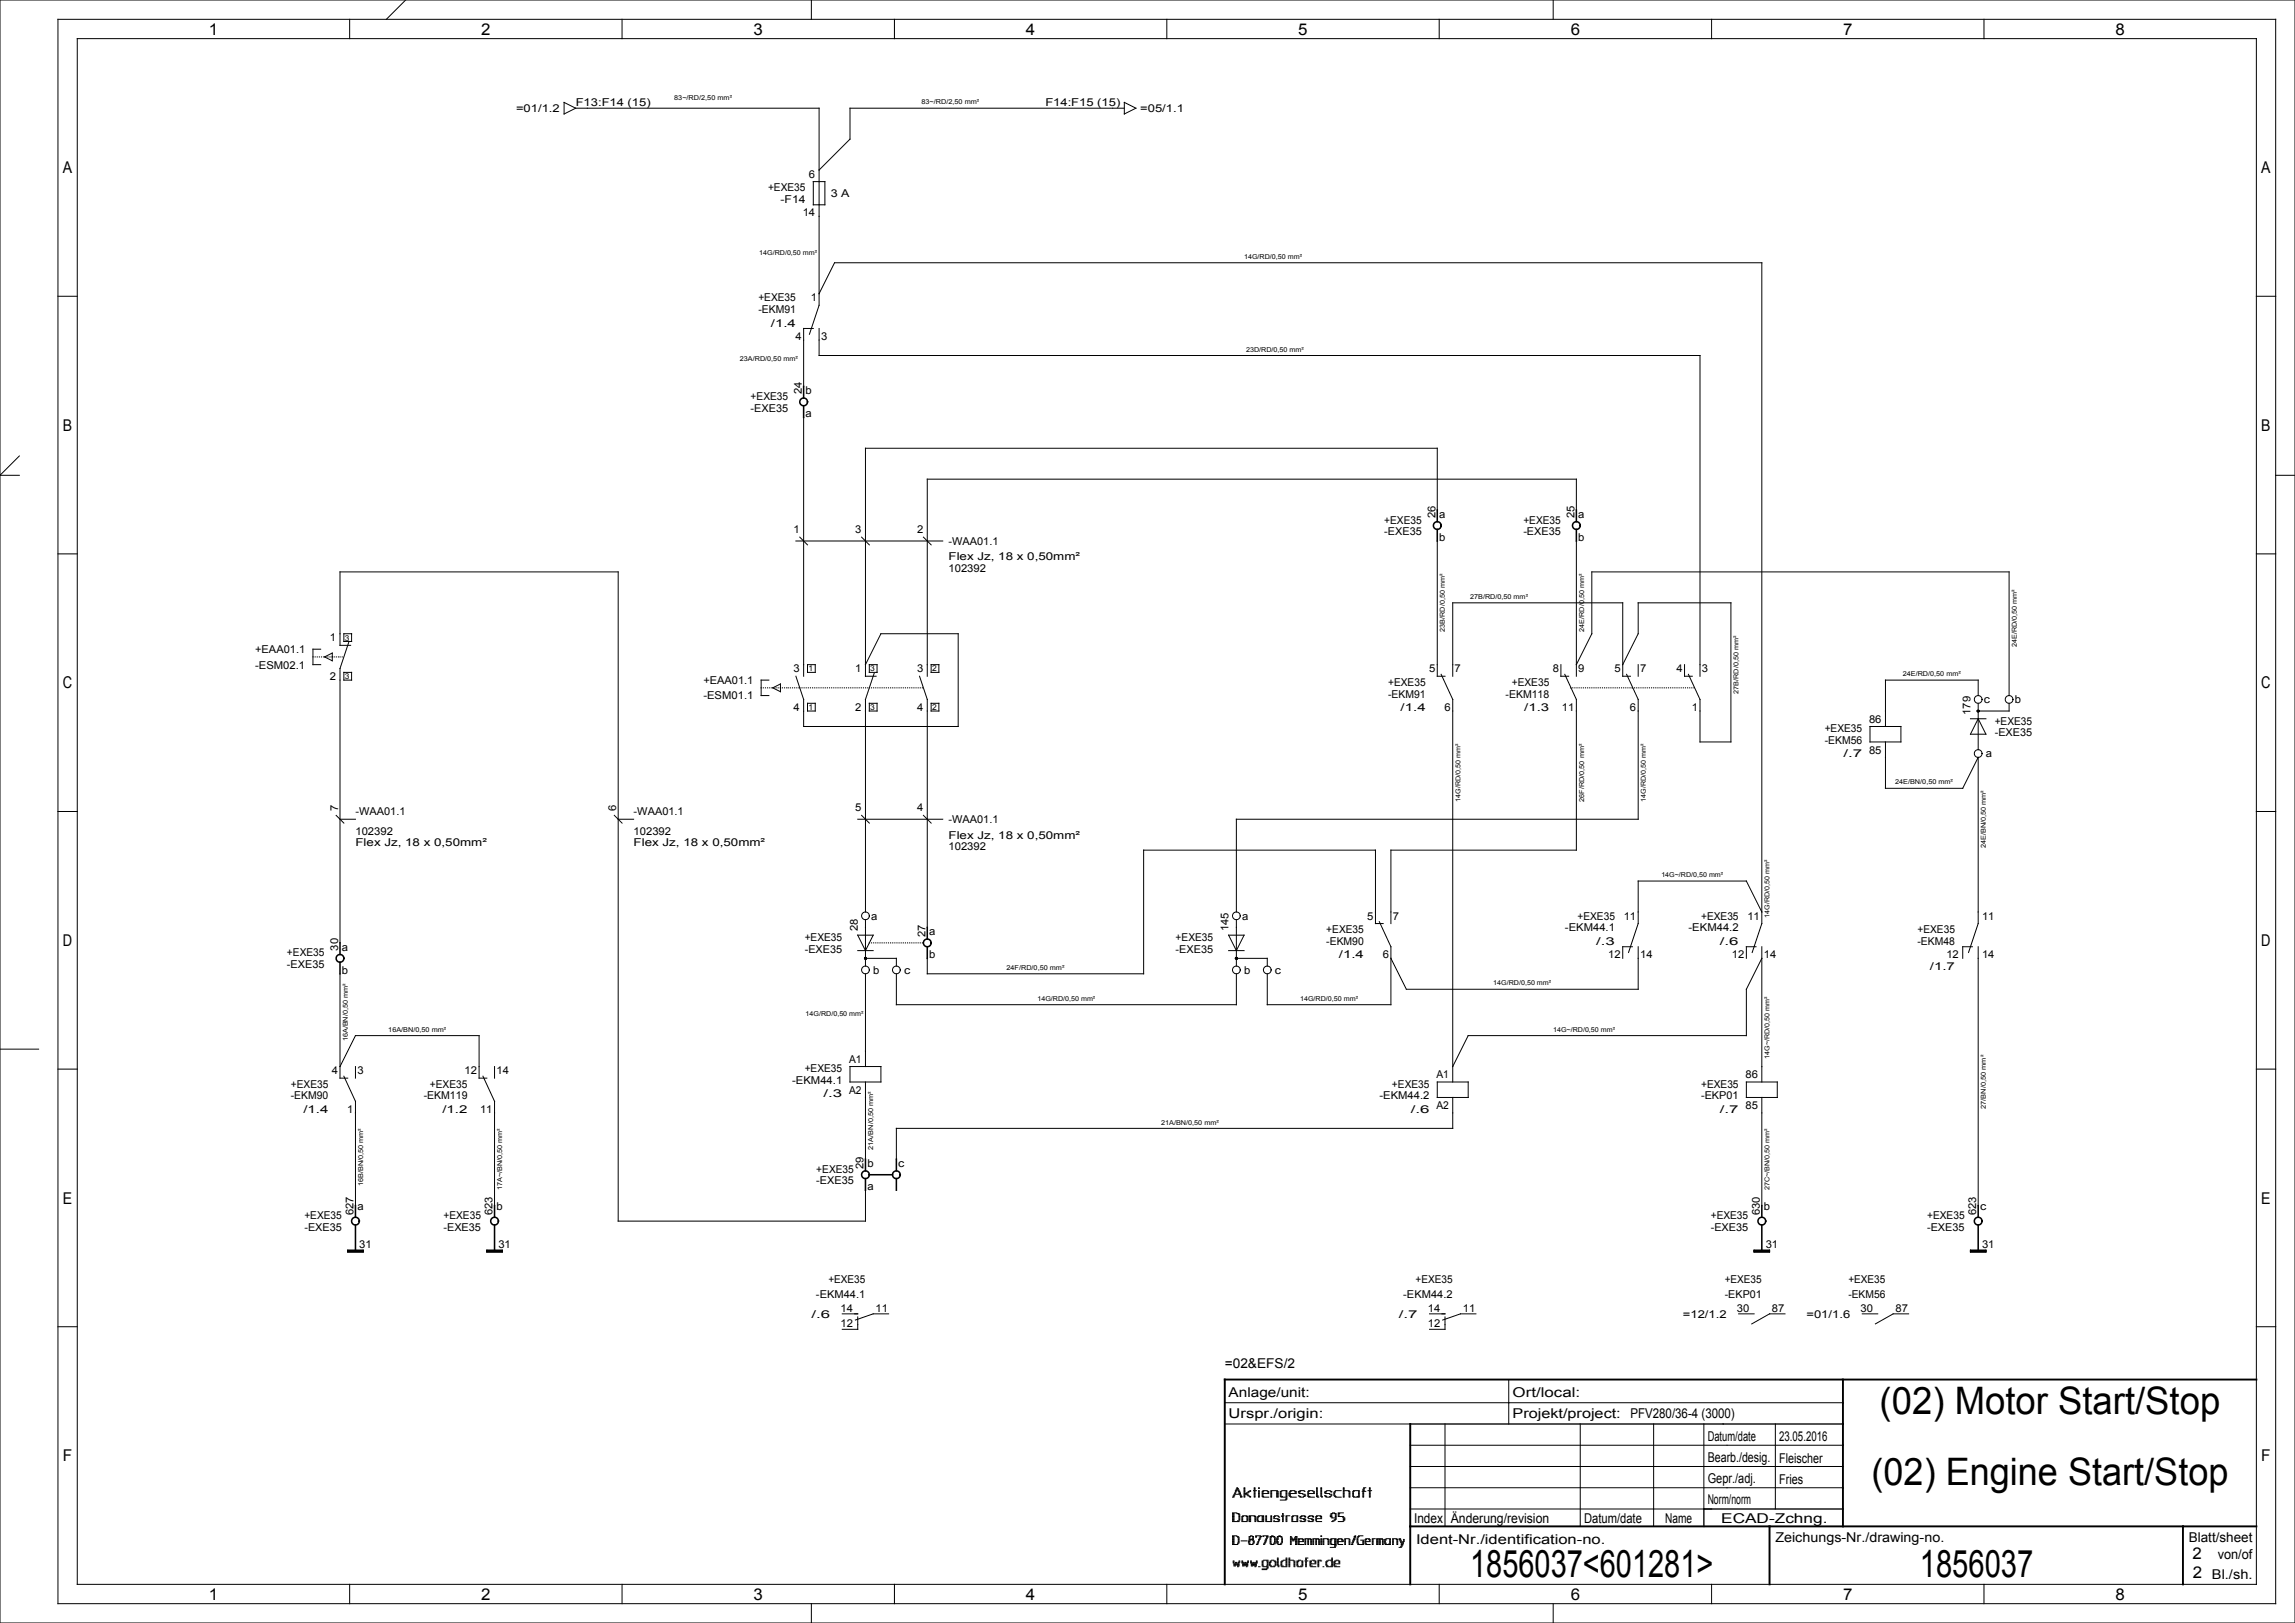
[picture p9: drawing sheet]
<svg xmlns="http://www.w3.org/2000/svg" width="594mm" height="420mm" viewBox="0 0 594 420" stroke-linecap="round" stroke-linejoin="round" font-family="sans-serif">
<defs><g id="words">
<g font-size="9.8">
<text x="486.5" y="365.9">(02) Motor Start/Stop</text>
<text x="484.4" y="384.4">(02) Engine Start/Stop</text>
<text x="380.5" y="408">1856037&lt;601281&gt;</text>
<text x="496.9" y="408">1856037</text>
</g>
<g font-size="4.2">
<text x="54" y="9">1</text>
<text x="124.5" y="9">2</text>
<text x="195" y="9">3</text>
<text x="265.5" y="9">4</text>
<text x="336" y="9">5</text>
<text x="406.5" y="9">6</text>
<text x="477" y="9">7</text>
<text x="547.5" y="9">8</text>
<text x="16.3" y="44.8">A</text>
<text x="585.3" y="44.8">A</text>
<text x="16.3" y="111.5">B</text>
<text x="585.3" y="111.5">B</text>
<text x="16.3" y="178.2">C</text>
<text x="585.3" y="178.2">C</text>
<text x="16.3" y="244.8">D</text>
<text x="585.3" y="244.8">D</text>
<text x="16.3" y="311.5">E</text>
<text x="585.3" y="311.5">E</text>
<text x="16.3" y="378.2">F</text>
<text x="585.3" y="378.2">F</text>
<text x="567.5" y="403.5">2</text>
<text x="54" y="414">1</text>
<text x="124.5" y="414">2</text>
<text x="195" y="414">3</text>
<text x="265.5" y="414">4</text>
<text x="336" y="414">5</text>
<text x="406.5" y="414">6</text>
<text x="477" y="414">7</text>
<text x="547.5" y="414">8</text>
<text x="567.5" y="408.5">2</text>
</g>
<g font-size="3.5">
<text x="317" y="354">=02&amp;EFS/2</text>
<text x="318" y="361.5">Anlage/unit:</text>
<text x="391.5" y="361.5">Ort/local:</text>
<text x="318" y="367">Urspr./origin:</text>
<text x="391.5" y="367">Projekt/project:</text>
<text x="422" y="367">PFV280/36-4 (3000)</text>
<text x="442" y="372.9">Datum/date</text>
<text x="460.5" y="373">23.05.2016</text>
<text x="442" y="383.9">Gepr./adj.</text>
<text x="442" y="378.4">Bearb./desig.</text>
<text x="460.5" y="378.5">Fleischer</text>
<text x="442" y="389.3">Norm/norm</text>
<text x="460.5" y="384">Fries</text>
<text x="366" y="394">Index</text>
<text x="375.5" y="394">Änderung/revision</text>
<text x="410" y="394">Datum/date</text>
<text x="431" y="394">Name</text>
<text x="445.5" y="394">ECAD-Zchng.</text>
<text x="366.5" y="399.5">Ident-Nr./identification-no.</text>
<text x="459.5" y="399">Zeichungs-Nr./drawing-no.</text>
<text x="566.5" y="399">Blatt/sheet</text>
<text x="574" y="403.5">von/of</text>
<text x="572.5" y="408.5">Bl./sh.</text>
</g>
<g font-size="2.8">
<text x="133.6" y="29">=01/1.2</text>
<text x="149" y="27.4">F13:F14 (15)</text>
<text x="270.6" y="27.4">F14:F15 (15)</text>
<text x="295.1" y="29">=05/1.1</text>
<text x="209.4" y="46">6</text>
<text x="198.8" y="49.5">+EXE35</text>
<text x="202" y="52.5">-F14</text>
<text x="215" y="51">3 A</text>
<text x="207.8" y="56">14</text>
<text x="196.3" y="78">+EXE35</text>
<text x="209.9" y="78">1</text>
<text x="196.3" y="81">-EKM91</text>
<text x="199.5" y="84.5">/1.4</text>
<text x="205.9" y="88">4</text>
<text x="212.5" y="88">3</text>
<text x="194.3" y="106.5">-EXE35</text>
<text x="194.3" y="103.5">+EXE35</text>
<text x="207.5" y="102" transform="rotate(-90 207.5 102)">24</text>
<text x="208.5" y="102">b</text>
<text x="208.5" y="108">a</text>
<text x="358.3" y="135.5">+EXE35</text>
<text x="371.5" y="134" transform="rotate(-90 371.5 134)">26</text>
<text x="372.5" y="134">a</text>
<text x="394.3" y="135.5">+EXE35</text>
<text x="407.5" y="134" transform="rotate(-90 407.5 134)">25</text>
<text x="408.5" y="134">a</text>
<text x="205.4" y="138">1</text>
<text x="221.4" y="138">3</text>
<text x="237.4" y="138">2</text>
<text x="245.5" y="141">-WAA01.1</text>
<text x="358.3" y="138.5">-EXE35</text>
<text x="372.5" y="140">b</text>
<text x="394.3" y="138.5">-EXE35</text>
<text x="408.5" y="140">b</text>
<text x="245.5" y="148">102392</text>
<text x="245.5" y="145">Flex Jz, 18 x 0,50mm²</text>
<text x="85.4" y="166">1</text>
<text x="66" y="169">+EAA01.1</text>
<text x="66" y="173">-ESM02.1</text>
<text x="205.4" y="174">3</text>
<text x="221.4" y="174">1</text>
<text x="237.4" y="174">3</text>
<text x="369.9" y="174">5</text>
<text x="376.5" y="174">7</text>
<text x="401.9" y="174">8</text>
<text x="408.5" y="174">9</text>
<text x="417.9" y="174">5</text>
<text x="424.5" y="174">7</text>
<text x="433.9" y="174">4</text>
<text x="440.5" y="174">3</text>
<text x="85.4" y="176">2</text>
<text x="182" y="177">+EAA01.1</text>
<text x="359.3" y="177.5">+EXE35</text>
<text x="391.3" y="177.5">+EXE35</text>
<text x="182" y="181">-ESM01.1</text>
<text x="205.4" y="184">4</text>
<text x="221.4" y="184">2</text>
<text x="237.4" y="184">4</text>
<text x="359.3" y="180.5">-EKM91</text>
<text x="362.5" y="184">/1.4</text>
<text x="373.9" y="184">6</text>
<text x="389.7" y="180.5">-EKM118</text>
<text x="394.5" y="184">/1.3</text>
<text x="404.3" y="184">11</text>
<text x="421.9" y="184">6</text>
<text x="437.9" y="184">1</text>
<text x="510" y="185" transform="rotate(-90 510 185)">179</text>
<text x="513.5" y="182">c</text>
<text x="521.5" y="182">b</text>
<text x="472.3" y="189.5">+EXE35</text>
<text x="483.8" y="187">86</text>
<text x="516.3" y="187.5">+EXE35</text>
<text x="516.3" y="190.5">-EXE35</text>
<text x="472.3" y="192.5">-EKM56</text>
<text x="477.1" y="196">/.7</text>
<text x="483.8" y="195">85</text>
<text x="514" y="196">a</text>
<text x="87.5" y="210" transform="rotate(-90 87.5 210)">7</text>
<text x="159.5" y="210" transform="rotate(-90 159.5 210)">6</text>
<text x="221.4" y="210">5</text>
<text x="237.4" y="210">4</text>
<text x="92" y="211">-WAA01.1</text>
<text x="92" y="216">102392</text>
<text x="164" y="211">-WAA01.1</text>
<text x="164" y="216">102392</text>
<text x="245.5" y="213">-WAA01.1</text>
<text x="92" y="219">Flex Jz, 18 x 0,50mm²</text>
<text x="164" y="219">Flex Jz, 18 x 0,50mm²</text>
<text x="245.5" y="220">102392</text>
<text x="245.5" y="217">Flex Jz, 18 x 0,50mm²</text>
<text x="225.5" y="238">a</text>
<text x="321.5" y="238">a</text>
<text x="353.9" y="238">5</text>
<text x="360.5" y="238">7</text>
<text x="408.3" y="238">+EXE35</text>
<text x="420.3" y="238">11</text>
<text x="440.3" y="238">+EXE35</text>
<text x="452.3" y="238">11</text>
<text x="513" y="238">11</text>
<text x="208.3" y="243.5">+EXE35</text>
<text x="222" y="241" transform="rotate(-90 222 241)">28</text>
<text x="239.5" y="242.5" transform="rotate(-90 239.5 242.5)">27</text>
<text x="240.5" y="242">a</text>
<text x="304.3" y="243.5">+EXE35</text>
<text x="318" y="241" transform="rotate(-90 318 241)">145</text>
<text x="343.3" y="241.5">+EXE35</text>
<text x="343.3" y="244.5">-EKM90</text>
<text x="405" y="241">-EKM44.1</text>
<text x="413.1" y="244.5">/.3</text>
<text x="437" y="241">-EKM44.2</text>
<text x="445.1" y="244.5">/.6</text>
<text x="496.3" y="244.5">-EKM48</text>
<text x="496.3" y="241.5">+EXE35</text>
<text x="74.3" y="247.5">+EXE35</text>
<text x="74.3" y="250.5">-EXE35</text>
<text x="87.5" y="246" transform="rotate(-90 87.5 246)">30</text>
<text x="88.5" y="246">a</text>
<text x="208.3" y="246.5">-EXE35</text>
<text x="240.5" y="248">b</text>
<text x="304.3" y="246.5">-EXE35</text>
<text x="346.5" y="248">/1.4</text>
<text x="357.9" y="248">6</text>
<text x="416.3" y="248">12</text>
<text x="424.5" y="248">14</text>
<text x="448.3" y="248">12</text>
<text x="456.5" y="248">14</text>
<text x="499.5" y="251">/1.7</text>
<text x="503.8" y="248">12</text>
<text x="513" y="248">14</text>
<text x="88.5" y="252">b</text>
<text x="226" y="252">b</text>
<text x="234" y="252">c</text>
<text x="322" y="252">b</text>
<text x="330" y="252">c</text>
<text x="219.8" y="275">A1</text>
<text x="75.3" y="281.5">+EXE35</text>
<text x="85.9" y="278">4</text>
<text x="92.5" y="278">3</text>
<text x="111.3" y="281.5">+EXE35</text>
<text x="120.3" y="278">12</text>
<text x="128.5" y="278">14</text>
<text x="205" y="280.5">-EKM44.1</text>
<text x="208.3" y="277.5">+EXE35</text>
<text x="360.3" y="281.5">+EXE35</text>
<text x="371.8" y="279">A1</text>
<text x="440.3" y="281.5">+EXE35</text>
<text x="451.8" y="279">86</text>
<text x="75.3" y="284.5">-EKM90</text>
<text x="109.7" y="284.5">-EKM119</text>
<text x="213.1" y="284">/.3</text>
<text x="219.8" y="283">A2</text>
<text x="357" y="284.5">-EKM44.2</text>
<text x="371.8" y="287">A2</text>
<text x="440.3" y="284.5">-EKP01</text>
<text x="451.8" y="287">85</text>
<text x="78.5" y="288">/1.4</text>
<text x="89.9" y="288">1</text>
<text x="114.5" y="288">/1.2</text>
<text x="124.3" y="288">11</text>
<text x="365.1" y="288">/.6</text>
<text x="445.1" y="288">/.7</text>
<text x="211.3" y="303.5">+EXE35</text>
<text x="223.5" y="302.5" transform="rotate(-90 223.5 302.5)">29</text>
<text x="224.5" y="302">b</text>
<text x="232.5" y="302">c</text>
<text x="211.3" y="306.5">-EXE35</text>
<text x="224.5" y="308">a</text>
<text x="78.8" y="315.5">+EXE35</text>
<text x="91.5" y="314.5" transform="rotate(-90 91.5 314.5)">627</text>
<text x="92.5" y="313">a</text>
<text x="114.8" y="315.5">+EXE35</text>
<text x="127.5" y="314.5" transform="rotate(-90 127.5 314.5)">623</text>
<text x="128.5" y="313">b</text>
<text x="442.8" y="315.5">+EXE35</text>
<text x="455.5" y="314.5" transform="rotate(-90 455.5 314.5)">630</text>
<text x="456.5" y="313">b</text>
<text x="498.8" y="315.5">+EXE35</text>
<text x="511.5" y="314.5" transform="rotate(-90 511.5 314.5)">623</text>
<text x="512.5" y="313">c</text>
<text x="78.8" y="318.5">-EXE35</text>
<text x="93" y="323">31</text>
<text x="114.8" y="318.5">-EXE35</text>
<text x="129" y="323">31</text>
<text x="442.8" y="318.5">-EXE35</text>
<text x="457" y="323">31</text>
<text x="498.8" y="318.5">-EXE35</text>
<text x="513" y="323">31</text>
<text x="214.4" y="332">+EXE35</text>
<text x="366.4" y="332">+EXE35</text>
<text x="446.4" y="332">+EXE35</text>
<text x="478.4" y="332">+EXE35</text>
<text x="210" y="341">/.6</text>
<text x="211.2" y="336">-EKM44.1</text>
<text x="217.6" y="339.4">14</text>
<text x="226.6" y="339.4">11</text>
<text x="362" y="341">/.7</text>
<text x="363.2" y="336">-EKM44.2</text>
<text x="369.6" y="339.4">14</text>
<text x="378.6" y="339.4">11</text>
<text x="435.6" y="341">=12/1.2</text>
<text x="446.4" y="336">-EKP01</text>
<text x="449.6" y="339.4">30</text>
<text x="458.6" y="339.4">87</text>
<text x="467.6" y="341">=01/1.6</text>
<text x="478.4" y="336">-EKM56</text>
<text x="481.6" y="339.4">30</text>
<text x="490.6" y="339.4">87</text>
<text x="217.6" y="343.4">12</text>
<text x="369.6" y="343.4">12</text>
</g>
<g font-size="2.1">
<text x="89.2" y="165.7">3</text>
<text x="209.3" y="173.8">1</text>
<text x="225.3" y="173.8">3</text>
<text x="241.2" y="173.8">2</text>
<text x="89.2" y="175.8">3</text>
<text x="209.3" y="183.8">1</text>
<text x="225.3" y="183.8">3</text>
<text x="241.2" y="183.8">2</text>
</g>
<g font-size="1.7">
<text x="174.5" y="26">83~/RD/2,50 mm²</text>
<text x="238.5" y="27">83~/RD/2,50 mm²</text>
<text x="196.5" y="66">14G/RD/0,50 mm²</text>
<text x="322" y="67">14G/RD/0,50 mm²</text>
<text x="191.5" y="93.5">23A/RD/0,50 mm²</text>
<text x="322.5" y="91">23D/RD/0,50 mm²</text>
<text x="380.5" y="155">27B/RD/0,50 mm²</text>
<text x="374" y="163.5" transform="rotate(-90 374 163.5)">23B/RD/0,50 mm²</text>
<text x="410" y="163.5" transform="rotate(-90 410 163.5)">24E/RD/0,50 mm²</text>
<text x="522" y="167.5" transform="rotate(-90 522 167.5)">24E/RD/0,50 mm²</text>
<text x="450" y="179.5" transform="rotate(-90 450 179.5)">27B/RD/0,50 mm²</text>
<text x="492.5" y="175">24E/RD/0,50 mm²</text>
<text x="490.5" y="203">24E/BN/0,50 mm²</text>
<text x="378" y="207.5" transform="rotate(-90 378 207.5)">14G/RD/0,50 mm²</text>
<text x="410" y="207.5" transform="rotate(-90 410 207.5)">26F/RD/0,50 mm²</text>
<text x="426" y="207.5" transform="rotate(-90 426 207.5)">14G/RD/0,50 mm²</text>
<text x="514" y="219.5" transform="rotate(-90 514 219.5)">24E/BN/0,50 mm²</text>
<text x="430" y="227">14G~/RD/0,50 mm²</text>
<text x="458" y="237.5" transform="rotate(-90 458 237.5)">14G/RD/0,50 mm²</text>
<text x="260.5" y="251">24F/RD/0,50 mm²</text>
<text x="386.5" y="255">14G/RD/0,50 mm²</text>
<text x="208.5" y="263">14G/RD/0,50 mm²</text>
<text x="268.5" y="259">14G/RD/0,50 mm²</text>
<text x="336.5" y="259">14G/RD/0,50 mm²</text>
<text x="90" y="269.5" transform="rotate(-90 90 269.5)">16A/BN/0,50 mm²</text>
<text x="100.5" y="267">16A/BN/0,50 mm²</text>
<text x="402" y="267">14G~/RD/0,50 mm²</text>
<text x="458" y="274" transform="rotate(-90 458 274)">14G~/RD/0,50 mm²</text>
<text x="514" y="287" transform="rotate(-90 514 287)">27/BN/0,50 mm²</text>
<text x="300.5" y="291">21A/BN/0,50 mm²</text>
<text x="226" y="297.5" transform="rotate(-90 226 297.5)">21A/BN/0,50 mm²</text>
<text x="94" y="307" transform="rotate(-90 94 307)">16B/BN/0,50 mm²</text>
<text x="130" y="308" transform="rotate(-90 130 308)">17A~/BN/0,50 mm²</text>
<text x="458" y="308" transform="rotate(-90 458 308)">27C~/BN/0,50 mm²</text>
</g>
</g></defs>
<g fill="none" stroke="#000" stroke-width=".26">
<path d="M0 0h594v420h-594zM15 5h574v410h-574zM20 10h564v400h-564zM90.5 5v5M105 0l-5 5M161 5v5M210 0v5M231.5 5v5M302 5v5M372.5 5v5M402 0v5M443 5v5"/>
<path d="M513.5 5v5M146 26.5l3 1.5-3 1.5zM149 28h63v51l-2.5 7.5M291 28h-71v8l-8 8M291 26.5l3 1.5-3 1.5zM210.5 47h3v6h-3zM15 76.7h5M212 76l4-8h240v171l-2.5 7.5M584 76.7h5M210.5 85h-2.5v15M212 85v7h228v83M5 118l-5 5h5"/>
<path d="M208 108v67M206 140h38M207 139l2 2M223 139l2 2M239 139l2 2M372 132v-16h-148v59h2.8M372 140v35h2M408 132v-8h-168v51M408 140v35M589 123h5M15 143.3h5M584 143.3h5"/>
<path d="M83 168h-2v4h2M84 170l2-1v2zM89 174h2v2h-2zM89 164h2v2h-2zM90.3 166.3l-2.3 6.7v71M90.7 167h-2.7v-19h72v168h64v-8M199 176h-2v4h2M200 178l2-1v2zM209 172h2v2h-2zM224 172l4-8h20v24h-40v-7l-2-6M225 172h2v2h-2zM226.3 174.3l-2.3 6.7v55"/>
<path d="M238 175l2 6v59M241 172h2v2h-2zM373 174.5l3 6.5v99M376 175v-19h44v19h2M404 172v3h2M405 174.5l3 6.5v39h-48v19M408 172l4-8v-16h108v32M420 172l4-8v-8h24v36h-8v-11l-3-6.5M421 174.5l3 6.5v31h-104v24M424 172v3M436 172v3h2M512 180v-4h-24v12"/>
<path d="M209 182h2v2h-2zM225 182h2v2h-2zM241 182h2v2h-2zM484 188h8v4h-8zM488 192v12h20l4-8v43l-2.5 7.5M510 186h4M511.8 184h.4M511.8 184.1h.4M511.8 183.9h.4M511.8 184.2h.4M511.8 183.8h.4M511.9 184.2h.2"/>
<path d="M512 182v12M512 186l2 4h-4zM520 182v2h-8.2M15 210h5M87 211l2 2M88 212h4M159 211l2 2M160 212h4M222 212h22M223 211l2 2M239 211l2 2M584 210h5"/>
<path d="M224 238v12M320 238v12M357 238.5l3 6.5v15h-32v-8M358 239h-2v-19h-60v32h-56v-4M456 236l-4-8h-28v11l-2.5 7.5M88 252v27h2M222 246h4M222 242h4l-2 4zM223.8 248h.4M223.8 248h8.2v2M223.8 247.9h.4M223.8 248.1h.4"/>
<path d="M223.8 247.8h.4M223.8 248.2h.4M223.9 247.8h.2M224 248.3h.1M224 252v24M232 252v8h88v-8M318 246h4M318 242h4l-2 4zM319.8 248h.4M319.8 248h8.2v2M319.8 247.9h.4M319.8 248.1h.4"/>
<path d="M319.8 247.8h.4M319.8 248.2h.4M319.9 247.8h.2M320 248.3h.1M422.5 245h-2.5v3M424 245v11h-60l-4-8M454.5 245h-2.5v3M456 248l-4 8v12h-72l-4 8M456 245v35M510.5 245h-2.5v3M512 245v67M0 271.5h10"/>
<path d="M15 276.7h5M88 276l4-8h32v11h2M89 278.5l3 6.5v27M92 276v3M125 278.5l3 6.5v27M128 276v3M220 276h8v4h-8zM584 276.7h5M224 280v20M372 280h8v4h-8zM376 284v8h-144v8M452 280h8v4h-8z"/>
<path d="M456 284v28M90 323.6h4M90 323.7h4M90 323.8h4M90 323.9h4M90 323.5h4v.5h-4zM126 323.6h4M126 323.7h4M126 323.8h4M126 323.9h4M126 323.5h4v.5h-4zM218 340h4"/>
<path d="M230 340h-4l-4.6 1.6M370 340h4M382 340h-4l-4.6 1.6M450 340h4M454 323.6h4M454 323.7h4M454 323.8h4M454 323.9h4M454 323.5h4v.5h-4zM462 340h-4l-4.6 2.6M482 340h4M494 340h-4l-4.6 2.6"/>
<path d="M510 323.6h4M510 323.7h4M510 323.8h4M510 323.9h4M510 323.5h4v.5h-4zM15 343.3h5M222 340.8v3.2h-4M374 340.8v3.2h-4M390.5 357v11.5M584 343.3h5M317 363h160M317 368.5h48"/>
<path d="M365 379.5h112M365 374h112M374 368.5v26.5M409 368.5v26.5M428 368.5v26.5M441 368.5v22M459.5 368.5v22M319 398h.4M319 387.4h.4M319 398.6h.4M319 399.5h.4M319 393h.4"/>
<path d="M319 399.1h.4M319 398.8h.4M319 398.9h.4M319 392.1h.4M319 392.6h.4M319 399.3h.4M319 397.6h.4M319 392.8h.4M319 398.4h.4M319 392.4h.4M319 399.7h1.3M319 393.6h.4"/>
<path d="M319 393.8h1.7M319 398.2h.4M319 393.2h.4M319 392.3h.4M319 391.9h.4M319 391.7h.4M319 397.8h.4M319 393.4h.4M319 397.4h1.1M319 391.5h1.1M319.2 387.1h.4M319.2 387.2h.2"/>
<path d="M319.4 386.9h.2M319.4 386.7h1.7M319.6 386.5h.2M319.6 386.3h.2M319.8 385.9h.1M319.8 385.7h.3M319.8 386.1h.1M319.9 385.6h.2M319.9 385.4h.6M320.1 397.6h.4M320.1 385h.2M320.1 385.2h.4"/>
<path d="M320.1 391.7h.6M320.3 399.5h.2M320.3 399.3h.4M320.3 385.6h.4M320.3 393.6h.4M320.3 397.8h.4M320.5 385.9h.4M320.5 398h.2M320.5 398.6h.2M320.5 399.1h.2M320.5 398.8h.2M320.5 398.9h.2"/>
<path d="M320.5 398.4h.2M320.5 385.7h.2M320.5 398.2h.2M320.5 391.9h.4M320.7 386.5h.4M320.7 393h.2M320.7 392.1h.2M320.7 392.6h.2M320.7 392.8h.2M320.7 392.4h.2M320.7 393.2h.2M320.7 386.1h.2"/>
<path d="M320.7 386.3h.4M320.7 392.3h.2M320.7 393.4h.2M320.9 386.9h.4M321.1 387.4h.3M321.1 387.1h.2M321.1 387.2h.3M321.3 398.8h1.5M321.4 393h.2M321.4 392.6h.2M321.4 392.8h.2M321.4 392.4h.4"/>
<path d="M321.4 393.6h.2M321.4 393.8h1.4M321.4 393.2h.2M321.4 393.4h.2M321.6 392.3h1.2M322 385.9h.2M322 387.4h.2M322 386.5h.2M322 387.1h.2M322 386.9h.2M322 386.7h.4M322 385h.2"/>
<path d="M322 385.6h.2M322 385.7h.2M322 387.2h.2M322 386.1h.2M322 385.2h.2M322 386.3h.2M322 385.4h.2M322.4 386.5h.4M322.6 386.7h.3M322.6 392.4h.3M322.6 386.3h.5M322.8 393h.1"/>
<path d="M322.8 392.6h.1M322.8 386.9h.3M322.8 392.8h.1M322.8 393.6h.1M322.8 393.2h.1M322.8 393.4h.1M322.9 387.1h.4M322.9 386.1h.4M323.1 385.9h.6M323.1 399.1h.2M323.1 398.8h.4M323.1 398.9h.4"/>
<path d="M323.1 399.3h.4M323.3 398h.2M323.3 398.6h.4M323.3 399.5h.2M323.3 393h.4M323.3 392.6h.4M323.3 397.6h.4M323.3 392.8h.4M323.3 398.4h1.1M323.3 392.4h.4M323.3 399.7h1M323.3 393.6h.4"/>
<path d="M323.3 393.8h.4M323.3 387.2h.4M323.3 398.2h.2M323.3 393.2h.4M323.3 392.3h1.5M323.3 397.8h.2M323.3 393.4h.4M323.5 387.4h.2M323.5 385.7h.2M323.7 397.4h.4M324.1 398.6h.3M324.1 397.6h.3"/>
<path d="M324.1 398.2h.3M324.3 398h.1M324.3 399.5h.1M324.3 398.8h.3M324.3 399.3h.3M324.3 397.8h.1M324.4 399.1h.2M324.4 398.9h.2M324.4 385.7h.8M324.6 385.9h.2M324.6 387.4h.2M324.6 386.5h.2"/>
<path d="M324.6 387.1h.2M324.6 386.9h.2M324.6 386.7h.2M324.6 385h.2M324.6 392.4h.4M324.6 385.6h.2M324.6 387.2h.2M324.6 386.1h.2M324.6 385.2h.2M324.6 386.3h.2M324.6 385.4h.2M324.8 393h.2"/>
<path d="M324.8 392.6h.2M324.8 392.8h.2M324.8 393.6h.2M324.8 393.8h.2M324.8 393.2h.2M324.8 393.4h.2M325 397.6h.2M325 397.8h.2M325 397.4h1.3M325.2 399.7h.4M325.4 399.5h.2M325.4 393h.2"/>
<path d="M325.4 392.6h.4M325.4 399.3h.4M325.4 392.8h.2M325.4 393.6h.4M325.4 393.2h.2M325.4 393.4h.2M325.6 399.1h.2M325.6 398.9h.2M325.6 392.4h.3M325.6 393.8h1.5M325.8 385.9h.1M325.8 387.4h.1"/>
<path d="M325.8 386.5h.1M325.8 398.6h.1M325.8 398.8h.1M325.8 387.1h.1M325.8 386.9h.1M325.8 386.7h.1M325.8 398.4h.3M325.8 385h.1M325.8 385.7h.1M325.8 387.2h.1M325.8 386.1h.1M325.8 385.2h.1"/>
<path d="M325.8 386.3h.1M325.8 392.3h1.3M325.9 398h.4M325.9 398.2h.2M326.1 397.6h.4M326.1 397.8h.2M326.7 385.9h.4M326.7 386.5h1.7M326.7 393h.4M326.7 387.1h.2M326.7 392.6h.4M326.7 386.9h.2"/>
<path d="M326.7 386.7h.2M326.7 392.8h.4M326.7 392.4h.4M326.7 393.6h.4M326.7 387.2h.4M326.7 393.2h.4M326.7 386.1h.2M326.7 386.3h.2M326.7 393.4h.4M326.9 387.4h1.5M326.9 397.6h.2M326.9 385.7h1.1"/>
<path d="M326.9 397.4h1.3M327.1 399.5h.3M327.1 399.7h.2M327.3 399.1h.3M327.3 399.3h.1M327.4 398.6h.4M327.4 398.8h.4M327.4 398.9h.2M327.6 393h.2M327.6 392.6h.2M327.6 392.8h.2M327.6 398.4h.2"/>
<path d="M327.6 392.4h.2M327.6 393.6h.2M327.6 393.8h1.5M327.6 398.2h.4M327.6 393.2h.2M327.6 392.3h.2M327.6 393.4h.2M327.8 398h.2M327.8 397.6h.4M327.8 397.8h.4M328 385.9h.4M328.2 386.1h.2"/>
<path d="M328.2 386.3h.2M328.8 398h.1M328.8 398.6h.1M328.8 399.5h.3M328.8 399.1h.1M328.8 398.8h.1M328.8 398.9h.1M328.8 399.3h.1M328.8 397.6h.5M328.8 398.4h.1M328.8 398.2h.1M328.8 397.8h.3"/>
<path d="M328.9 385.9h.2M328.9 387.4h.2M328.9 386.5h.2M328.9 393h.2M328.9 387.1h.2M328.9 392.6h.2M328.9 386.9h.2M328.9 386.7h.2M328.9 392.8h.2M328.9 392.4h.2M328.9 399.7h.8M328.9 393.6h.2"/>
<path d="M328.9 385.7h1.7M328.9 387.2h.2M328.9 393.2h.2M328.9 386.1h.2M328.9 386.3h.2M328.9 392.3h.2M328.9 393.4h.2M329.1 397.4h.4M329.5 397.6h.4M329.7 399.5h.4M329.7 393h1.1M329.7 392.6h.2"/>
<path d="M329.7 399.3h.4M329.7 392.8h.2M329.7 392.4h.4M329.7 393.6h.2M329.7 393.8h1.3M329.7 397.8h.4M329.9 398h.2M329.9 398.6h.2M329.9 399.1h.2M329.9 398.8h.2M329.9 398.9h.2M329.9 398.4h.2"/>
<path d="M329.9 398.2h.2M329.9 392.3h.9M330.4 385.9h.4M330.4 398h.4M330.4 387.4h.4M330.4 386.5h.4M330.4 398.6h.2M330.4 399.1h.4M330.4 398.8h.2M330.4 398.9h.4M330.4 387.1h.4M330.4 386.9h.4"/>
<path d="M330.4 399.3h.4M330.4 386.7h.4M330.4 398.4h.4M330.4 387.2h.4M330.4 398.2h.4M330.4 386.1h.4M330.4 386.3h.4M330.6 399.5h.2M330.6 397.6h.6M330.6 393.2h.6M330.6 397.8h.2M330.8 392.4h.2"/>
<path d="M330.8 399.7h.8M330.8 393.6h.4M331 392.6h.2M331 393.4h.2M331 397.4h.4M331.4 385.9h.4M331.4 386.5h.2M331.4 399.5h.4M331.4 387.1h.2M331.4 386.9h.2M331.4 386.7h.2M331.4 397.6h.4"/>
<path d="M331.4 388.2h1.5M331.4 387.2h.5M331.4 386.1h.2M331.4 386.3h.2M331.6 387.4h1.5M331.6 399.3h.2M331.6 397.8h.2M331.8 398h.1M331.8 398.6h.1M331.8 399.1h.1M331.8 398.8h.1M331.8 398.9h.1"/>
<path d="M331.8 398.4h.1M331.8 392.4h.3M331.8 385.7h1.3M331.8 398.2h.1M331.8 392.3h.5M331.9 393h.2M331.9 392.1h.2M331.9 392.6h.2M331.9 392.8h.2M331.9 393.6h.2M331.9 393.8h.2M331.9 393.2h.2"/>
<path d="M331.9 391.9h.2M331.9 391.7h.2M331.9 393.4h.2M332.7 388h.4M332.9 385.9h.2M332.9 386.5h.2M332.9 393h.2M332.9 387.1h.2M332.9 392.6h.2M332.9 386.9h.2M332.9 386.7h.2M332.9 392.8h.2"/>
<path d="M332.9 392.4h.2M332.9 393.6h.2M332.9 393.8h.2M332.9 387.2h.2M332.9 393.2h.2M332.9 386.1h.2M332.9 386.3h.2M332.9 392.3h.9M332.9 393.4h.2M332.9 387.6h.2M332.9 387.8h.2M333.6 386.5h1.9"/>
<path d="M333.6 387.1h.4M333.6 386.9h.4M333.6 386.7h.4M333.6 386.3h.2M333.8 385.9h.4M333.8 387.2h.4M333.8 386.1h.2M334 398h.4M334 387.4h1.5M334 398.6h.2M334 399.5h.2M334 399.1h.2"/>
<path d="M334 398.8h.2M334 398.9h.2M334 399.3h.2M334 397.6h.2M334 398.4h.2M334 399.7h.2M334 385.7h1.1M334 398.2h.2M334 397.8h.4M334.4 393h.2M334.4 392.6h.2M334.4 392.8h.2"/>
<path d="M334.4 398.4h.4M334.4 392.4h.4M334.4 393.6h.2M334.4 393.8h1.5M334.4 398.2h.2M334.4 393.2h.2M334.4 393.4h.2M334.6 398.6h.3M334.6 398.8h.3M334.6 392.3h1.3M334.9 398.4h.2M334.9 398.2h.2"/>
<path d="M335.1 385.9h.4M335.1 398h.6M335.1 386.1h.4M335.1 397.8h.6M335.3 398.6h.4M335.3 399.5h.4M335.3 399.1h.4M335.3 398.8h.4M335.3 398.9h.4M335.3 399.3h.4M335.3 397.6h.4M335.3 398.4h.4"/>
<path d="M335.3 399.7h.4M335.3 398.2h.4M335.3 386.3h.2M335.7 393h.2M335.7 392.6h.2M335.7 392.8h.2M335.7 392.4h.2M335.7 393.6h.2M335.7 393.2h.2M335.7 393.4h.2M336.1 385.9h.5M336.1 398.6h.2"/>
<path d="M336.1 399.5h.2M336.1 399.1h.2M336.1 398.8h.2M336.1 398.9h1.3M336.1 387.1h.2M336.1 399.3h.2M336.1 398.4h.3M336.1 399.7h1.3M336.1 398.2h1.1M336.1 386.1h.3M336.1 386.3h.3M336.3 386.5h.9"/>
<path d="M336.3 387.2h.3M336.4 387.4h1M336.4 392.6h.2M336.4 392.8h.4M336.4 393.6h.4M336.4 385.7h1.2M336.6 393h1.1M336.6 392.4h.4M336.6 393.8h1.1M336.8 392.3h.9M337 398.4h.4M337.2 398.6h.2"/>
<path d="M337.2 398.8h.2M337.2 386.7h.5M337.4 387.2h.3M337.4 393.2h.5M337.6 385.9h.1M337.6 387.1h.3M337.6 386.9h.3M337.6 392.4h.3M337.6 393.6h.3M337.7 398.6h.2M337.7 399.5h.2M337.7 399.1h.2"/>
<path d="M337.7 398.8h.2M337.7 398.9h.2M337.7 392.6h.2M337.7 399.3h.2M337.7 398.4h.2M337.7 399.7h.2M337.7 398.2h1.6M337.7 393.4h.2M338.5 385.9h.4M338.5 386.5h1.7M338.5 398.6h.2M338.5 399.5h.2"/>
<path d="M338.5 399.1h.2M338.5 398.8h.2M338.5 398.9h.2M338.5 387.1h.2M338.5 392.6h.2M338.5 386.9h.2M338.5 399.3h.2M338.5 386.7h.2M338.5 392.8h.2M338.5 398.4h.2M338.5 399.7h.2M338.5 393.6h.4"/>
<path d="M338.5 387.2h.6M338.5 386.1h.2M338.5 386.3h.2M338.7 387.4h1.5M338.7 393h.9M338.7 392.4h.4M338.7 385.7h1.1M338.7 393.8h1.1M338.9 392.3h.9M339.1 398.4h.3M339.3 398.6h.1M339.3 399.5h.1"/>
<path d="M339.3 399.1h.1M339.3 398.8h.1M339.3 398.9h.1M339.3 399.3h.1M339.3 399.7h.1M339.4 393.2h.6M339.6 392.4h.4M339.6 393.6h.4M339.8 385.9h.4M339.8 398.6h.2M339.8 399.5h.2M339.8 399.1h.2"/>
<path d="M339.8 398.8h.2M339.8 398.9h.2M339.8 392.6h.2M339.8 399.3h.2M339.8 398.4h.2M339.8 399.7h.2M339.8 398.2h1.5M339.8 393.4h.2M340 386.1h.2M340 386.3h.2M340.6 398.6h.1M340.6 399.5h.1"/>
<path d="M340.6 393h1.5M340.6 399.1h.1M340.6 398.8h.1M340.6 398.9h.1M340.6 392.6h.1M340.6 399.3h.1M340.6 392.8h.1M340.6 398.4h.1M340.6 392.4h.3M340.6 399.7h.1M340.6 393.6h.1M340.6 393.2h.1"/>
<path d="M340.6 393.4h.1M340.7 385.9h.2M340.7 386.5h.2M340.7 387.1h.4M340.7 386.9h.2M340.7 386.7h.2M340.7 385h.2M340.7 385.6h.2M340.7 385.7h.2M340.7 393.8h1.4M340.7 387.2h.4M340.7 386.1h.2"/>
<path d="M340.7 385.2h.2M340.7 386.3h.2M340.7 392.3h1.2M340.7 385.4h.2M340.9 387.4h.4M341.1 398.4h.4M341.3 398.6h.2M341.3 399.5h.2M341.3 399.1h.2M341.3 398.8h.2M341.3 398.9h.2M341.3 399.3h.2"/>
<path d="M341.3 399.7h.2M341.7 392.4h.4M341.9 385.9h.2M341.9 386.5h.2M341.9 398.6h.2M341.9 399.5h.2M341.9 399.1h.2M341.9 398.8h.2M341.9 398.9h.2M341.9 387.1h.2M341.9 392.6h.2M341.9 386.9h.2"/>
<path d="M341.9 399.3h.2M341.9 386.7h.2M341.9 397.6h.2M341.9 392.8h.2M341.9 398.4h.2M341.9 385h.2M341.9 399.7h.2M341.9 385.6h.2M341.9 385.7h.2M341.9 387.2h.3M341.9 398.2h.2M341.9 386.1h.2"/>
<path d="M341.9 385.2h.2M341.9 386.3h.2M341.9 385.4h.2M341.9 397.4h.2M342.1 387.4h.1M342.4 398.6h.2M342.4 399.5h.2M342.4 399.1h.2M342.4 398.8h.2M342.4 398.9h.2M342.4 399.3h.2M342.4 398.4h.2"/>
<path d="M342.4 399.7h.2M342.4 398.2h1.3M342.8 387.1h.4M342.8 386.1h.4M342.8 386.3h.4M343 385.9h.4M343 386.5h1.1M343 387.2h.4M343.2 387.4h1.1M343.4 385.7h.9M343.6 398.4h.3M343.7 398.6h.2"/>
<path d="M343.7 399.5h.2M343.7 399.1h.2M343.7 398.8h.2M343.7 398.9h.2M343.7 399.3h.2M343.7 399.7h.2M344.1 386.7h.6M344.1 387.2h.4M344.3 385.9h.4M344.3 398.6h.4M344.3 399.5h.4M344.3 399.1h.2"/>
<path d="M344.3 398.8h.2M344.3 398.9h.2M344.3 392.1h.4M344.3 399.3h.2M344.3 398.4h.4M344.3 392.4h.4M344.3 392.3h.4M344.5 387.1h.2M344.5 392.6h.4M344.5 386.9h.2M344.5 399.7h1.3M344.5 398.2h1.3"/>
<path d="M344.5 386.1h.2M344.5 391.9h.2M344.5 391.7h.4M344.7 392.8h1.1M344.7 393.8h.4M344.9 393.6h.5M344.9 391.5h.5M345.2 386.5h.2M345.2 387.1h.4M345.2 386.9h.2M345.2 386.7h.2M345.2 386.1h.4"/>
<path d="M345.2 386.3h.2M345.2 391.7h.6M345.2 393.4h.4M345.4 385.9h.2M345.4 398.6h.4M345.4 399.5h.4M345.4 399.1h.4M345.4 398.8h.4M345.4 398.9h.4M345.4 399.3h.4M345.4 399.9h.4M345.4 398.4h.4"/>
<path d="M345.4 387.2h.4M345.4 393.2h.4M345.6 387.4h1.5M345.6 393h.2M345.6 392.1h.2M345.6 392.6h.2M345.6 392.4h.2M345.6 385.7h1.5M345.6 392.3h.2M345.6 391.9h.2M346.2 398.6h.2M346.2 399.5h.2"/>
<path d="M346.2 399.1h.2M346.2 398.8h.2M346.2 398.9h1.5M346.2 399.3h.2M346.2 398.4h.4M346.4 392.1h.2M346.4 392.4h1.3M346.4 399.7h1.1M346.4 393.8h1.3M346.4 398.2h.9M346.4 392.3h.2M346.4 391.9h.2"/>
<path d="M346.4 391.7h.3M346.4 391.5h1.3M347.1 398.4h.4M347.3 398.6h.4M347.3 398.8h.4M347.5 392.6h.4M347.7 385.9h.2M347.7 387.4h.2M347.7 386.5h.2M347.7 393h.4M347.7 387.1h.2M347.7 386.9h.2"/>
<path d="M347.7 386.7h.2M347.7 392.8h.4M347.7 385h.2M347.7 385.6h.2M347.7 393.6h.2M347.7 385.7h1.5M347.7 387.2h.2M347.7 393.2h.4M347.7 386.1h.2M347.7 385.2h.2M347.7 386.3h.2M347.7 385.4h.2"/>
<path d="M347.7 393.4h.4M348.1 398.6h.1M348.1 399.5h.1M348.1 399.1h.1M348.1 398.8h.1M348.1 398.9h.1M348.1 399.3h.1M348.1 398.4h.1M348.1 399.7h.1M348.1 398.2h1.1M349 385.9h.4M349.2 387.4h.2"/>
<path d="M349.2 386.5h.2M349.2 398.6h.2M349.2 399.5h.2M349.2 399.1h.2M349.2 398.8h.2M349.2 398.9h.2M349.2 387.1h.2M349.2 386.9h.2M349.2 399.3h.2M349.2 386.7h.2M349.2 398.4h.2M349.2 399.7h.2"/>
<path d="M349.2 387.2h.2M349.2 386.1h.2M349.2 386.3h.2M349.7 399.7h.4M349.9 399.5h.2M349.9 399.1h.4M349.9 399.3h.2M350.1 385.9h.4M350.1 386.5h.2M350.1 398.6h.4M350.1 398.8h.4M350.1 398.9h.2"/>
<path d="M350.1 387.1h.2M350.1 386.9h.2M350.1 386.7h.2M350.1 387.2h.4M350.1 386.1h.2M350.1 386.3h.2M350.3 387.4h1.1M350.3 398.4h.4M350.3 385.7h1.5M350.3 398.2h.4M350.5 398h.2M350.5 397.6h.4"/>
<path d="M350.5 397.8h.4M350.7 397.4h.2M351.2 398h.2M351.2 398.6h.2M351.2 399.1h.2M351.2 398.8h.2M351.2 398.9h.2M351.2 399.3h.4M351.2 398.4h.2M351.2 387.2h.6M351.2 398.2h.2M351.4 399.5h.2"/>
<path d="M351.4 397.6h.4M351.4 399.7h1.5M351.4 397.8h.2M351.6 385.9h.2M351.6 387.4h.2M351.6 386.5h.2M351.6 387.1h.2M351.6 386.9h.2M351.6 386.7h.2M351.6 386.1h.2M351.6 386.3h.2M351.6 397.4h1.1"/>
<path d="M352.2 398.6h.7M352.6 385.9h.9M352.7 387.4h.2M352.7 386.5h.2M352.7 399.5h.2M352.7 399.1h.2M352.7 398.8h.2M352.7 398.9h.2M352.7 387.1h.2M352.7 386.9h.2M352.7 399.3h.2M352.7 386.7h.2"/>
<path d="M352.7 385.6h.2M352.7 385.7h.4M352.7 387.2h.2M352.7 386.1h.2M352.7 386.3h.2M352.7 385.4h.4M352.9 385h.6M352.9 385.2h.2M353.3 398.6h.2M353.3 399.5h.4M353.3 399.1h.2M353.3 398.8h.2"/>
<path d="M353.3 398.9h1.3M353.3 399.3h.2M353.3 398.4h.4M353.5 399.7h1.1M353.5 398.2h.9M354.1 385.7h.9M354.2 398.4h.4M354.4 385.9h.2M354.4 387.4h.2M354.4 386.5h.2M354.4 398.6h.2M354.4 398.8h.2"/>
<path d="M354.4 387.1h.2M354.4 386.9h.2M354.4 386.7h.2M354.4 385h.2M354.4 385.6h.2M354.4 387.2h.2M354.4 386.1h.2M354.4 385.2h.2M354.4 386.3h.2M354.4 385.4h.2M355.2 398.6h.2M355.2 399.5h.2"/>
<path d="M355.2 399.1h.2M355.2 398.8h.2M355.2 398.9h.2M355.2 399.3h.2M355.2 398.4h.2M355.2 399.7h.2M355.2 398.2h.7M356.3 398.6h.4M356.3 399.5h.4M356.3 399.1h.4M356.3 398.8h.4M356.3 398.9h.4"/>
<path d="M356.3 399.3h.4M356.3 398.4h.4M356.3 399.7h.4M356.3 398.2h1.5M357.1 398.6h.1M357.1 399.5h.1M357.1 399.1h.1M357.1 398.8h.1M357.1 398.9h.1M357.1 399.3h.1M357.1 398.4h.1M357.1 399.7h.1"/>
<path d="M357.6 398.4h.4M357.8 398.6h.2M357.8 399.5h.2M357.8 399.1h.2M357.8 398.8h.2M357.8 398.9h.2M357.8 399.3h.2M357.8 399.7h.2M358.4 398.6h.3M358.4 399.5h.3M358.4 399.1h.2M358.4 398.8h.2"/>
<path d="M358.4 398.9h.2M358.4 399.3h.3M358.4 398.4h.3M358.6 399.7h1.3M358.7 398.2h1.2M359.5 399.5h.4M359.7 398.6h.2M359.7 399.1h.2M359.7 398.8h.2M359.7 398.9h.2M359.7 399.3h.2M359.7 398.4h.2"/>
<path d="M360.4 398.6h.2M360.4 399.5h.2M360.4 399.1h.2M360.4 398.8h.2M360.4 398.9h.2M360.4 399.3h.2M360.4 398.4h.2M360.4 399.7h.2M360.4 398.2h1.2M361.4 398.4h.3M361.6 398.6h.1M361.6 399.5h.1"/>
<path d="M361.6 399.1h.1M361.6 398.8h.1M361.6 398.9h.1M361.6 399.3h.1M361.6 399.7h.1M362.1 398.4h.4M362.1 398.2h.4M362.3 398.6h.4M362.3 398.8h.4M362.5 399.1h.4M362.5 398.9h.2M362.7 399.5h.6"/>
<path d="M362.7 399.3h.6M362.7 399.9h.4M362.7 399.7h.4M363.1 399.1h.2M363.1 398.9h.3M363.3 398.6h.1M363.3 398.8h.1M363.3 398.4h.1M365 385h112M365 390.5h78M90.5 410v5M161 410v5"/>
<path d="M210 415v5M231.5 410v5M302 410v5M319.2 403.9h.2M319.2 404.3h.2M319.2 404.1h.2M319.2 404.5h.2M319.4 404.9h.5M319.4 405.2h.4M319.4 404.7h.2M319.4 405.1h.4M319.8 404.7h.5"/>
<path d="M319.8 404.3h.3M319.8 404.5h.3M320.1 404.9h.6M320.1 405.1h.6M320.3 405.4h.2M320.3 405.2h.4M320.5 404.7h.2M320.5 404.3h.4M320.5 404.5h.2M320.7 403.9h.2M320.7 404.1h.2M321.4 403.9h.2"/>
<path d="M321.4 404.3h.4M321.4 404.1h.2M321.4 404.5h.4M321.6 404.9h.6M321.6 405.2h.4M321.6 404.7h.2M321.6 405.1h.6M322 404.7h.6M322 404.5h.6M322.2 404.3h.2M322.4 404.9h.5M322.4 405.1h.5"/>
<path d="M322.6 405.4h.2M322.6 405.2h.3M322.8 404.7h.1M322.8 404.3h.3M322.8 404.5h.1M322.9 403.9h.2M322.9 404.1h.2M323.7 403.9h.2M323.7 404.3h.4M323.7 404.1h.2M323.7 404.5h.4M323.9 404.9h.5"/>
<path d="M323.9 405.2h.4M323.9 404.7h.2M323.9 405.1h.5M324.3 404.7h.5M324.3 404.5h.5M324.4 404.3h.2M324.6 404.9h.6M324.6 405.1h.6M324.8 405.4h.2M324.8 405.2h.4M325 404.7h.2M325 404.3h.4"/>
<path d="M325 404.5h.4M325.2 403.9h.2M325.2 404.1h.2M325.8 405.4h.3M326.7 404.9h.2M326.7 405.2h.4M326.7 404.7h.2M326.7 403.9h.4M326.7 404.3h.2M326.7 404.1h.2M326.7 404.5h.2M326.7 405.1h.2"/>
<path d="M326.7 406.2h1.1M326.7 406h1.3M326.9 405.4h1.3M327.1 403.7h1.1M327.8 405.2h.4M327.8 403.9h.4M327.8 405.8h.4M328 404.9h.2M328 404.7h.2M328 404.3h.2M328 404.1h.2M328 404.5h.2"/>
<path d="M328 405.1h.2M328 405.6h.2M328.6 404.9h.2M328.6 404.7h.2M328.6 404.3h.3M328.6 404.5h.2M328.6 405.1h.3M328.8 405.2h.3M328.8 403.9h.3M328.8 404.1h.1M328.9 405.4h1M329.1 403.7h.6"/>
<path d="M329.7 405.2h.4M329.7 403.9h.4M329.9 404.1h.4M330.1 404.9h.2M330.1 404.7h.2M330.1 404.3h.2M330.1 404.5h.2M330.1 405.1h.2M330.6 404.9h.2M330.6 403.2h.2M330.6 404.7h.2M330.6 403.9h.2"/>
<path d="M330.6 404.3h.2M330.6 404.1h.2M330.6 403.4h.2M330.6 404.5h.2M330.6 405.1h.4M330.6 403.7h.2M330.6 403.6h.2M330.8 405.4h.2M330.8 405.2h.2M331.6 404.9h.2M331.6 405.2h.5M331.6 404.7h.2"/>
<path d="M331.6 404.3h.2M331.6 404.1h.3M331.6 404.5h.2M331.6 405.1h.2M331.8 405.4h1.3M331.8 403.9h.3M332.1 403.7h1M332.9 404.9h.2M332.9 403.2h.2M332.9 405.2h.2M332.9 404.7h.2M332.9 403.9h.2"/>
<path d="M332.9 404.3h.2M332.9 404.1h.2M332.9 403.4h.2M332.9 404.5h.2M332.9 405.1h.2M332.9 403.6h.2M333.6 405.4h.2M333.6 404.9h.2M333.6 403.2h.2M333.6 405.2h.2M333.6 404.7h.2M333.6 403.9h.2"/>
<path d="M333.6 404.3h.2M333.6 404.1h.2M333.6 403.4h.2M333.6 404.5h.2M333.6 405.1h.2M333.6 403.7h1.2M333.6 403.6h.2M334.8 403.9h.3M334.9 405.4h.2M334.9 404.9h.2M334.9 405.2h.2M334.9 404.7h.2"/>
<path d="M334.9 404.3h.2M334.9 404.1h.2M334.9 404.5h.2M334.9 405.1h.2M335.7 404.9h.2M335.7 405.2h.4M335.7 404.7h.2M335.7 403.9h.6M335.7 404.3h.2M335.7 404.1h.4M335.7 404.5h.2M335.7 405.1h.2"/>
<path d="M335.9 405.4h1.1M336.1 403.7h.5M336.6 405.2h.6M336.8 403.9h.4M337 404.9h.2M337 404.7h.2M337 404.3h.2M337 404.1h.2M337 404.5h.2M337 405.1h.2M337.7 403.9h.8M337.9 405.4h.2"/>
<path d="M337.9 404.9h.2M337.9 403.2h.6M337.9 405.2h.2M337.9 404.7h.2M337.9 404.3h.2M337.9 404.1h.2M337.9 403.4h.2M337.9 404.5h.2M337.9 405.1h.2M337.9 403.7h.2M337.9 403.6h.2M339.1 404.9h.2"/>
<path d="M339.1 405.2h.5M339.1 404.7h1.5M339.1 403.9h.3M339.1 404.3h.2M339.1 404.1h.3M339.1 404.5h.3M339.1 405.1h.2M339.3 405.4h1.3M339.6 403.7h.6M340 403.9h.6M340.4 404.3h.2M340.4 404.1h.2"/>
<path d="M340.4 404.5h.2M341.1 405.4h.2M341.1 404.9h.2M341.1 405.2h.2M341.1 404.7h.2M341.1 403.9h.2M341.1 404.3h.2M341.1 404.1h.2M341.1 404.5h.2M341.1 405.1h.2M341.1 403.7h.8M341.7 403.9h.4"/>
<path d="M342.4 405.4h.2M343.2 404.9h.2M343.2 404.7h.2M343.2 404.3h.2M343.2 404.1h.4M343.2 404.5h.2M343.2 405.1h.4M343.4 405.4h1.5M343.4 405.2h.3M343.4 403.9h.3M343.7 403.7h1.2M344.3 400.4h1.3"/>
<path d="M344.5 405.2h.4M344.5 403.9h.4M344.7 404.9h.2M344.7 403.2h.2M344.7 404.7h.2M344.7 404.3h.2M344.7 404.1h.2M344.7 403.4h.2M344.7 404.5h.2M344.7 405.1h.2M344.7 403.6h.2M345.2 404.9h.2"/>
<path d="M345.2 405.2h.6M345.2 404.7h1.5M345.2 404.3h.2M345.2 404.1h.4M345.2 404.5h.4M345.2 405.1h.2M345.4 405.4h1.3M345.4 403.9h.4M345.4 400.3h.2M345.4 400.1h.4M345.8 403.7h.6M346.4 403.9h.3"/>
<path d="M346.6 404.3h.1M346.6 404.1h.1M346.6 404.5h.1M362.1 400.4h.6M362.5 400.3h.4M362.7 400.1h.2M372.5 410v5M402 415v5M443 410v5M513.5 410v5"/>
<circle cx="512" cy="184" r=".25"/>
<circle cx="512" cy="181" r="1"/>
<circle cx="512" cy="195" r="1"/>
<circle cx="520" cy="181" r="1"/>
<circle cx="224" cy="237" r="1"/>
<circle cx="320" cy="237" r="1"/>
<circle cx="224" cy="248" r=".25"/>
<circle cx="224" cy="251" r="1"/>
<circle cx="232" cy="251" r="1"/>
<circle cx="320" cy="248" r=".25"/>
<circle cx="320" cy="251" r="1"/>
<circle cx="328" cy="251" r="1"/>
</g>
<path d="M81 170h7M88 170h1M197 178h7M204 178h3M207 178h18M225 178h14M406.5 178h16M422.5 178h16M225 244h14" fill="none" stroke="#000" stroke-width=".26" stroke-dasharray="0 .5"/>
<g fill="none" stroke="#000" stroke-width=".4">
<path d="M208 100v3M208 105v3M372 132v3M372 137v3M408 132v3M408 137v3M88 244v3M88 249v3M240 240v3M240 245v3M92 312v3M92 317v6.5"/>
<path d="M128 312v3M128 317v6.5M224 300v3M224 305v3M231 304h-6M232 300v3M232 305v3M456 312v3M456 317v6.5M512 312v3M512 317v6.5"/>
<circle cx="208" cy="104" r="1"/>
<circle cx="372" cy="136" r="1"/>
<circle cx="408" cy="136" r="1"/>
<circle cx="88" cy="248" r="1"/>
<circle cx="240" cy="244" r="1"/>
<circle cx="92" cy="316" r="1"/>
<circle cx="128" cy="316" r="1"/>
<circle cx="224" cy="304" r="1"/>
<circle cx="232" cy="304" r="1"/>
<circle cx="456" cy="316" r="1"/>
<circle cx="512" cy="316" r="1"/>
</g>
<path d="M477 357v38M584 357h-267v53M365 368.5v41.5M365 395h219M458 395v15M565 395v15" fill="none" stroke="#000" stroke-width=".5"/>
<path d="M365 368.5h112M477 390.5h-36v4.5" fill="none" stroke="#000" stroke-width=".35"/>
<use href="#words"/>
</svg>
